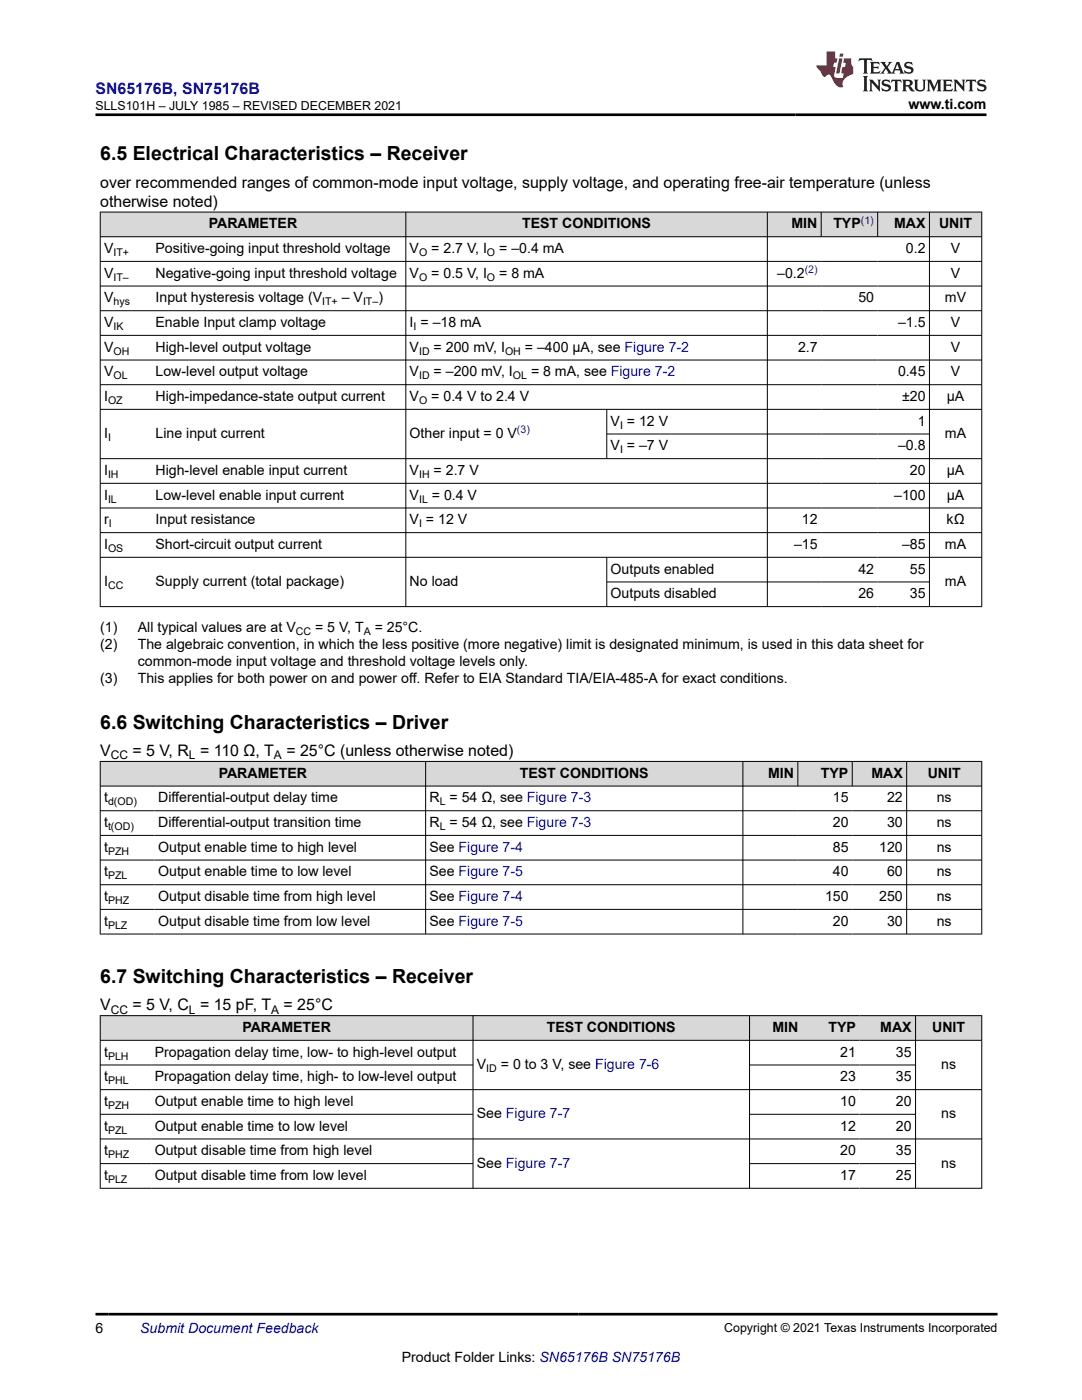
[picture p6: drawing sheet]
<svg xmlns="http://www.w3.org/2000/svg" width="216mm" height="279mm" viewBox="0 0 216 279" stroke-linecap="round" stroke-linejoin="round" font-family="sans-serif">
<defs><g id="words">
<g font-size="3.9">
<text x="20" y="32">6.5 Electrical Characteristics – Receiver</text>
<text x="20" y="145.5">6.6 Switching Characteristics – Driver</text>
<text x="20" y="196.2">6.7 Switching Characteristics – Receiver</text>
</g>
<text font-size="3.2" fill="#00f" x="19.1" y="18.7">SN65176B, SN75176B</text>
<g font-size="3.2">
<text x="20" y="37.5">over recommended ranges of common-mode input voltage, supply voltage, and operating free-air temperature (unless</text>
<text x="20" y="41.3">otherwise noted)</text>
<text x="20" y="150.9">V</text>
<text x="26.4" y="150.9">= 5 V, R = 110 Ω, T</text>
<text x="57.1" y="150.9">= 25°C (unless otherwise noted)</text>
<text x="20" y="201.6">V</text>
<text x="26.4" y="201.6">= 5 V, C = 15 pF, T</text>
<text x="56.6" y="201.6">= 25°C</text>
</g>
<g font-size="2.8">
<text x="181.3" y="21.8">www.ti.com</text>
<text x="41.7" y="45.6">PARAMETER</text>
<text x="104.2" y="45.6">TEST CONDITIONS</text>
<text x="157.9" y="45.6">MIN</text>
<text x="166.3" y="45.6">TYP</text>
<text x="178.4" y="45.6">MAX</text>
<text x="187.4" y="45.6">UNIT</text>
<text x="20.8" y="50.5">V</text>
<text x="31" y="50.5">Positive-going input threshold voltage</text>
<text x="81.7" y="50.5">V</text>
<text x="86.1" y="50.5">= 2.7 V, I</text>
<text x="99.6" y="50.5">= –0.4 mA</text>
<text x="180.8" y="50.5">0.2</text>
<text x="189.7" y="50.5">V</text>
<text x="20.8" y="55.4">V</text>
<text x="31" y="55.4">Negative-going input threshold voltage</text>
<text x="81.7" y="55.4">V</text>
<text x="86.1" y="55.4">= 0.5 V, I</text>
<text x="99.6" y="55.4">= 8 mA</text>
<text x="155.1" y="55.4">–0.2</text>
<text x="189.7" y="55.4">V</text>
<text x="20.8" y="60.4">V</text>
<text x="20.8" y="65.3">V</text>
<text x="31" y="60.4">Input hysteresis voltage (V</text>
<text x="31" y="65.3">Enable Input clamp voltage</text>
<text x="68.2" y="60.4">– V</text>
<text x="75.5" y="60.4">)</text>
<text x="81.7" y="65.3">I = –18 mA</text>
<text x="171.3" y="60.4">50</text>
<text x="179.2" y="65.3">–1.5</text>
<text x="188.6" y="60.4">mV</text>
<text x="189.7" y="65.3">V</text>
<text x="20.8" y="70.2">V</text>
<text x="31" y="70.2">High-level output voltage</text>
<text x="81.7" y="70.2">V</text>
<text x="86.5" y="70.2">= 200 mV, I</text>
<text x="104.7" y="70.2">= –400 µA, see Figure 7-2</text>
<text x="159.2" y="70.2">2.7</text>
<text x="189.7" y="70.2">V</text>
<text x="20.8" y="75.1">V</text>
<text x="31" y="75.1">Low-level output voltage</text>
<text x="81.7" y="75.1">V</text>
<text x="86.5" y="75.1">= –200 mV, I</text>
<text x="106" y="75.1">= 8 mA, see Figure 7-2</text>
<text x="179.2" y="75.1">0.45</text>
<text x="189.7" y="75.1">V</text>
<text x="20.8" y="80">I</text>
<text x="31" y="80">High-impedance-state output current</text>
<text x="81.7" y="80">V</text>
<text x="86.1" y="80">= 0.4 V to 2.4 V</text>
<text x="180" y="80">±20</text>
<text x="188.9" y="80">µA</text>
<text x="20.8" y="87.4">I</text>
<text x="31" y="87.4">Line input current</text>
<text x="81.7" y="87.4">Other input = 0 V</text>
<text x="121.8" y="85">V = 12 V</text>
<text x="121.8" y="89.9">V = –7 V</text>
<text x="179.2" y="89.9">–0.8</text>
<text x="183.1" y="85">1</text>
<text x="188.6" y="87.4">mA</text>
<text x="20.8" y="94.8">I</text>
<text x="31" y="94.8">High-level enable input current</text>
<text x="81.7" y="94.8">V</text>
<text x="86.5" y="94.8">= 2.7 V</text>
<text x="181.6" y="94.8">20</text>
<text x="188.9" y="94.8">µA</text>
<text x="20.8" y="99.7">I</text>
<text x="31" y="99.7">Low-level enable input current</text>
<text x="81.7" y="99.7">V</text>
<text x="86.2" y="99.7">= 0.4 V</text>
<text x="178.4" y="99.7">–100</text>
<text x="188.9" y="99.7">µA</text>
<text x="20.8" y="104.7">r</text>
<text x="31" y="104.7">Input resistance</text>
<text x="81.7" y="104.7">V = 12 V</text>
<text x="160" y="104.7">12</text>
<text x="188.9" y="104.7">kΩ</text>
<text x="20.8" y="109.6">I</text>
<text x="31" y="109.6">Short-circuit output current</text>
<text x="158.4" y="109.6">–15</text>
<text x="180" y="109.6">–85</text>
<text x="188.6" y="109.6">mA</text>
<text x="20.8" y="117">I</text>
<text x="31" y="117">Supply current (total package)</text>
<text x="81.7" y="117">No load</text>
<text x="121.8" y="114.5">Outputs enabled</text>
<text x="121.8" y="119.4">Outputs disabled</text>
<text x="171.3" y="114.5">42</text>
<text x="171.3" y="119.4">26</text>
<text x="181.6" y="114.5">55</text>
<text x="181.6" y="119.4">35</text>
<text x="188.6" y="117">mA</text>
<text x="20" y="126.2">(1)</text>
<text x="20" y="129.6">(2)</text>
<text x="27.5" y="126.2">All typical values are at V</text>
<text x="27.5" y="129.6">The algebraic convention, in which the less positive (more negative) limit is designated minimum, is used in this data sheet for</text>
<text x="62.9" y="126.2">= 5 V, T</text>
<text x="74.8" y="126.2">= 25°C.</text>
<text x="20" y="136.4">(3)</text>
<text x="27.5" y="133">common-mode input voltage and threshold voltage levels only.</text>
<text x="27.5" y="136.4">This applies for both power on and power off. Refer to EIA Standard TIA/EIA-485-A for exact conditions.</text>
<text x="43.6" y="155.2">PARAMETER</text>
<text x="103.7" y="155.2">TEST CONDITIONS</text>
<text x="153.3" y="155.2">MIN</text>
<text x="163.8" y="155.2">TYP</text>
<text x="173.9" y="155.2">MAX</text>
<text x="185.1" y="155.2">UNIT</text>
<text x="20.8" y="160.2">t</text>
<text x="31.6" y="160.2">Differential-output delay time</text>
<text x="85.7" y="160.2">R = 54 Ω, see Figure 7-3</text>
<text x="166.2" y="160.2">15</text>
<text x="177" y="160.2">22</text>
<text x="186.9" y="160.2">ns</text>
<text x="20.8" y="165.1">t</text>
<text x="31.6" y="165.1">Differential-output transition time</text>
<text x="85.7" y="165.1">R = 54 Ω, see Figure 7-3</text>
<text x="166.2" y="165.1">20</text>
<text x="177" y="165.1">30</text>
<text x="186.9" y="165.1">ns</text>
<text x="20.8" y="170">t</text>
<text x="31.6" y="170">Output enable time to high level</text>
<text x="85.7" y="170">See Figure 7-4</text>
<text x="166.2" y="170">85</text>
<text x="175.4" y="170">120</text>
<text x="186.9" y="170">ns</text>
<text x="20.8" y="174.9">t</text>
<text x="20.8" y="179.8">t</text>
<text x="31.6" y="174.9">Output enable time to low level</text>
<text x="31.6" y="179.8">Output disable time from high level</text>
<text x="85.7" y="174.9">See Figure 7-5</text>
<text x="85.7" y="179.8">See Figure 7-4</text>
<text x="164.6" y="179.8">150</text>
<text x="166.2" y="174.9">40</text>
<text x="175.4" y="179.8">250</text>
<text x="177" y="174.9">60</text>
<text x="186.9" y="174.9">ns</text>
<text x="186.9" y="179.8">ns</text>
<text x="20.8" y="184.8">t</text>
<text x="31.6" y="184.8">Output disable time from low level</text>
<text x="85.7" y="184.8">See Figure 7-5</text>
<text x="166.2" y="184.8">20</text>
<text x="177" y="184.8">30</text>
<text x="186.9" y="184.8">ns</text>
<text x="48.4" y="206">PARAMETER</text>
<text x="109.1" y="206">TEST CONDITIONS</text>
<text x="154.2" y="206">MIN</text>
<text x="165.3" y="206">TYP</text>
<text x="175.7" y="206">MAX</text>
<text x="186" y="206">UNIT</text>
<text x="20.8" y="210.9">t</text>
<text x="20.8" y="215.8">t</text>
<text x="30.9" y="210.9">Propagation delay time, low- to high-level output</text>
<text x="30.9" y="215.8">Propagation delay time, high- to low-level output</text>
<text x="95.2" y="213.4">V</text>
<text x="99.9" y="213.4">= 0 to 3 V, see Figure 7-6</text>
<text x="167.7" y="215.8">23</text>
<text x="167.7" y="210.9">21</text>
<text x="178.8" y="215.8">35</text>
<text x="178.8" y="210.9">35</text>
<text x="187.8" y="213.4">ns</text>
<text x="20.8" y="220.7">t</text>
<text x="30.9" y="220.7">Output enable time to high level</text>
<text x="167.7" y="220.7">10</text>
<text x="178.8" y="220.7">20</text>
<text x="20.8" y="225.7">t</text>
<text x="30.9" y="225.7">Output enable time to low level</text>
<text x="95.2" y="223.2">See Figure 7-7</text>
<text x="167.7" y="225.7">12</text>
<text x="178.8" y="225.7">20</text>
<text x="187.8" y="223.2">ns</text>
<text x="20.8" y="230.6">t</text>
<text x="30.9" y="230.6">Output disable time from high level</text>
<text x="95.2" y="233">See Figure 7-7</text>
<text x="167.7" y="230.6">20</text>
<text x="178.8" y="230.6">35</text>
<text x="187.8" y="233">ns</text>
<text x="20.8" y="235.5">t</text>
<text x="30.9" y="235.5">Output disable time from low level</text>
<text x="167.7" y="235.5">17</text>
<text x="178.8" y="235.5">25</text>
<text x="19.1" y="266.1">6</text>
<text x="80.2" y="271.7">Product Folder Links: SN65176B SN75176B</text>
</g>
<text font-size="2.8" fill="#00f" x="28" y="266.1">Submit Document Feedback</text>
<g font-size="2.5">
<text x="19.1" y="21.9">SLLS101H – JULY 1985 – REVISED DECEMBER 2021</text>
<text x="144.5" y="265.8">Copyright © 2021 Texas Instruments Incorporated</text>
</g>
<g font-size="2.4">
<text x="22.1" y="151.5">CC</text>
<text x="37.7" y="151.5">L</text>
<text x="54.7" y="151.5">A</text>
<text x="22.1" y="202.3">CC</text>
<text x="37.7" y="202.3">L</text>
<text x="54.1" y="202.3">A</text>
</g>
<g font-size="2.1" fill="#00f">
<text x="171.8" y="44.7">(1)</text>
<text x="160.6" y="54.5">(2)</text>
<text x="103.2" y="86.5">(3)</text>
</g>
<g font-size="2.1">
<text x="22.6" y="51.1">IT+</text>
<text x="83.6" y="51.1">O</text>
<text x="97.2" y="51.1">O</text>
<text x="22.6" y="56">IT–</text>
<text x="83.6" y="56">O</text>
<text x="97.2" y="56">O</text>
<text x="22.6" y="60.9">hys</text>
<text x="22.6" y="65.8">IK</text>
<text x="64.3" y="60.9">IT+</text>
<text x="72.4" y="60.9">IT–</text>
<text x="82.5" y="65.8">I</text>
<text x="22.6" y="70.8">OH</text>
<text x="83.6" y="70.8">ID</text>
<text x="100.8" y="70.8">OH</text>
<text x="22.6" y="75.7">OL</text>
<text x="83.6" y="75.7">ID</text>
<text x="102.3" y="75.7">OL</text>
<text x="21.6" y="80.6">OZ</text>
<text x="83.6" y="80.6">O</text>
<text x="21.6" y="88">I</text>
<text x="123.7" y="85.5">I</text>
<text x="21.6" y="95.4">IH</text>
<text x="83.6" y="95.4">IH</text>
<text x="123.7" y="90.5">I</text>
<text x="21.6" y="100.3">IL</text>
<text x="83.6" y="100.3">IL</text>
<text x="21.7" y="105.2">I</text>
<text x="83.6" y="105.2">I</text>
<text x="21.6" y="110.1">OS</text>
<text x="21.6" y="117.5">CC</text>
<text x="59" y="126.8">CC</text>
<text x="72.6" y="126.8">A</text>
<text x="21.6" y="160.7">d(OD)</text>
<text x="87.7" y="160.7">L</text>
<text x="21.6" y="165.6">t(OD)</text>
<text x="87.7" y="165.6">L</text>
<text x="21.6" y="170.6">PZH</text>
<text x="21.6" y="175.5">PZL</text>
<text x="21.6" y="180.4">PHZ</text>
<text x="21.6" y="185.3">PLZ</text>
<text x="21.6" y="211.5">PLH</text>
<text x="97" y="213.9">ID</text>
<text x="21.6" y="216.4">PHL</text>
<text x="21.6" y="221.3">PZH</text>
<text x="21.6" y="226.2">PZL</text>
<text x="21.6" y="231.1">PHZ</text>
<text x="21.6" y="236.1">PLZ</text>
</g>
</g></defs>
<g fill="#d8d8d8">
<path d="M20 42.3h175.9v4.9h-175.9z" fill-rule="evenodd"/>
<path d="M20.1 42.4h60.8v4.8h-60.8z" fill-rule="evenodd"/>
<path d="M81 42.4h72.1v4.8h-72.1z" fill-rule="evenodd"/>
<path d="M153.2 42.4h10.6v4.8h-10.6z" fill-rule="evenodd"/>
<path d="M163.9 42.4h11.2v4.8h-11.2z" fill-rule="evenodd"/>
<path d="M175.2 42.4h10.2v4.8h-10.2z" fill-rule="evenodd"/>
<path d="M185.5 42.4h10.3v4.8h-10.3z" fill-rule="evenodd"/>
</g>
<g fill="none" stroke="#000" stroke-width=".2">
<path d="M19.9 42.3h176.1M19.9 47.2h176.1M19.9 52.2h176.1M19.9 57.1h176.1M20 42.3v78.8M81 42.3v78.8M153.1 42.3v78.8M163.9 42.3v5M175.1 42.3v5M185.5 42.3v78.8M195.9 42.3v78.8M19.9 62h176.1"/>
<path d="M19.9 66.9h176.1M19.9 71.9h176.1M19.9 76.8h176.1M19.9 81.7h176.1M19.9 91.5h176.1M19.9 96.5h176.1M121.1 81.7v9.9M121.1 86.6h64.4M19.9 101.4h176.1M19.9 106.3h176.1M19.9 111.2h176.1M121.1 111.2v9.9"/>
<path d="M121.1 116.1h64.4M19.9 121.1h176.1"/>
</g>
<g fill="#d8d8d8">
<path d="M20 152h175.9v4.9h-175.9z" fill-rule="evenodd"/>
<path d="M20.1 152h64.8v4.8h-64.8z" fill-rule="evenodd"/>
<path d="M85 152h63.2v4.8h-63.2z" fill-rule="evenodd"/>
<path d="M148.3 152h10.8v4.8h-10.8z" fill-rule="evenodd"/>
<path d="M159.3 152h10.7v4.8h-10.7z" fill-rule="evenodd"/>
<path d="M170.1 152h10.8v4.8h-10.8z" fill-rule="evenodd"/>
<path d="M181 152h14.8v4.8h-14.8z" fill-rule="evenodd"/>
</g>
<g fill="none" stroke="#000" stroke-width=".2">
<path d="M19.9 152h176.1M19.9 156.9h176.1M20 151.9v34.6M84.9 151.9v34.6M148.2 151.9v34.6M159.2 151.9v5M170.1 151.9v5M180.9 151.9v34.6M195.9 151.9v34.6M19.9 161.8h176.1M19.9 166.7h176.1M19.9 171.6h176.1"/>
<path d="M19.9 176.6h176.1M19.9 181.5h176.1M19.9 186.4h176.1"/>
</g>
<g fill="#d8d8d8">
<path d="M20 202.7h175.9v4.9h-175.9z" fill-rule="evenodd"/>
<path d="M20.1 202.8h74.2v4.8h-74.2z" fill-rule="evenodd"/>
<path d="M94.4 202.8h55.1v4.8h-55.1z" fill-rule="evenodd"/>
<path d="M149.6 202.8h10.4v4.8h-10.4z" fill-rule="evenodd"/>
<path d="M160 202.8h11.5v4.8h-11.5z" fill-rule="evenodd"/>
<path d="M171.5 202.8h11.1v4.8h-11.1z" fill-rule="evenodd"/>
<path d="M182.8 202.8h13v4.8h-13z" fill-rule="evenodd"/>
</g>
<g fill="none" stroke="#000" stroke-width=".2">
<path d="M19.9 202.7h176.1M19.9 207.6h176.1M19.9 212.5h74.5M19.9 217.5h176.1M20 202.6v34.6M94.4 202.6v34.6M149.6 202.6v34.6M149.6 212.5h33.2M182.7 202.6v34.6M195.9 202.6v34.6M19.9 222.4h74.5M19.9 232.2h74.5"/>
<path d="M19.9 237.1h176.1M149.6 222.4h33.2M149.6 232.2h33.2M196 227.3h-176.1"/>
</g>
<path d="M171.5 11.6l-.2 .6 .5-.2h.6v.1v2.2l-.2 .4h1l-.2-.4v-2.2v-.1h.5l.6 .2-.2-.6zM173.6 12.4l.2 .3v1.6l-.2 .4h1.9l.1-.6a1.08 1.08 0 0 1-1.3 .2v-.7h.6l.4 .2v-.7l-.4 .2h-.6v-.5l.2-.2a1 1 0 0 1 1 .3l-.1-.5zM175.7 12.4l.9 1.1-1 1.2h.9l-.2-.2 .5-.8 .4 .8-.2 .2h1.6l-.2-.2 .2-.5h.9l.1 .5-.1 .2h.9l-.2-.4-.8-1.9h-.5l-.9 2.1-.9-1.1 .9-1h-.8l.2 .2-.4 .6-.4-.6 .2-.2zM179 12.8l.4 1h-.7zM180.7 12.5a.65 .65 0 0 0-.2 .7 .65 .65 0 0 0 .6 .5l.6 .1 .1 .3a.79 .79 0 0 1-.7 .4 .79 .79 0 0 1-.7-.5l.1 .7 .2-.1a.93 .93 0 0 0 1.1 0 .93 .93 0 0 0 .4-.9 1.46 1.46 0 0 0-1.2-.6l-.1-.3a1.09 1.09 0 0 1 1.2 .2l-.2-.6-.1 .1-.5-.2zM172.2 15.2l.2 .4v2.2l-.2 .4h1l-.2-.4v-2.2l.2-.4zM173.4 15.9l.2 .4v1.5l-.2 .4h.8l-.3-.4 .1-1.3 1.6 1.8v-2l.2-.4h-.7l.1 .2 .1 1.1-1.2-1.3zM176.2 16a.65 .65 0 0 0-.2 .8 .65 .65 0 0 0 .6 .4l.6 .2 .1 .2a.79 .79 0 0 1-.7 .4 .79 .79 0 0 1-.7-.5l.1 .7 .2-.1a.93 .93 0 0 0 1.1 .1 .93 .93 0 0 0 .4-1 1.46 1.46 0 0 0-1.2-.5l-.1-.4a1.09 1.09 0 0 1 1.2 .2l-.1-.6-.2 .1-.5-.1zM177.9 15.9l-.1 .6a.63 .63 0 0 1 .8-.3v1.6l-.3 .4h1l-.2-.4v-1.6a.66 .66 0 0 1 .8 .3l-.1-.6zM180 15.9l.2 .4v1.5l-.2 .4h1l-.2-.2-.1-.7h.5l.1 .2a.79 .79 0 0 0 1.2 .6l-1-.9a.61 .61 0 0 0 .6-.6 .61 .61 0 0 0-.5-.7zM180.8 16.2h.1a.47 .47 0 0 1 .5 .1 .47 .47 0 0 1 .1 .5l-.1 .1-.7 .1zM182.3 15.9l.2 .2a2.27 2.27 0 0 0 .4 2 1.04 1.04 0 0 0 1.7-.7v-1.3l.2-.2h-.8l.2 .4v1.1a.6 .6 0 0 1-.6 .6 .6 .6 0 0 1-.6-.6v-1.1l.3-.4zM184.9 15.9l.2 .4v1.5l-.2 .4h.8l-.3-.4v-1.4l.9 1.9 .9-1.9v1.4l-.3 .4h1l-.2-.4v-1.5l.2-.4h-.8l-.7 1.5-.6-1.5zM188.1 15.9l.2 .4v1.5l-.2 .4h1.9l.1-.6a1.09 1.09 0 0 1-1.3 .2v-.7h.6l.4 .2v-.6l-.4 .2h-.6v-.6l.2-.1a1.01 1.01 0 0 1 1 .3l-.1-.6zM190.2 15.9l.3 .4v1.5l-.3 .4h.8l-.2-.4v-1.3l1.6 1.8v-2l.2-.4h-.7l.2 .2v1.1l-1.2-1.3zM192.8 15.9l-.1 .6a.63 .63 0 0 1 .8-.3v1.6l-.3 .4h1l-.2-.4v-1.6a.66 .66 0 0 1 .8 .3l-.1-.6zM195.2 16a.65 .65 0 0 0-.2 .8 .65 .65 0 0 0 .6 .4l.6 .2 .2 .2a.79 .79 0 0 1-.7 .4 .79 .79 0 0 1-.7-.5l.1 .7 .2-.1a.93 .93 0 0 0 1 .1 .93 .93 0 0 0 .5-1 1.46 1.46 0 0 0-1.3-.5v-.4a1.09 1.09 0 0 1 1.2 .2l-.2-.6-.2 .1-.5-.1z" fill="#231f20"/>
<path d="M164.9 10.3v2.7h-2l.1 .4 .8 1a.95 .95 0 0 0 1 .9 .59 .59 0 0 1 .5-.4 .59 .59 0 0 1 .5 .3l.4 .8a1.59 1.59 0 0 0 2.1 1.4 1.61 1.61 0 0 1 1-2.3l1-.3-.1-1.5a1.59 1.59 0 0 1-.3-1.7h-1.5l-.2 .9h.6l-.2 .9h-.5l-.2 .9v.3l.4 .1-.1 .9h-.7a.73 .73 0 0 1-1-.7l.3-1.5h-.5l.1-.9h.5l.2-.9h-.5v-1.3zM167.4 11.6l-.6 3.1h.7l.6-3.1zM167.6 10.7l-.1 .6h.7l.1-.6z" fill="#ed1c24"/>
<path d="M19.1 22.9h177.8M19.1 262.3h179.9" fill="none" stroke="#000" stroke-width=".53"/>
<use href="#words"/>
</svg>
